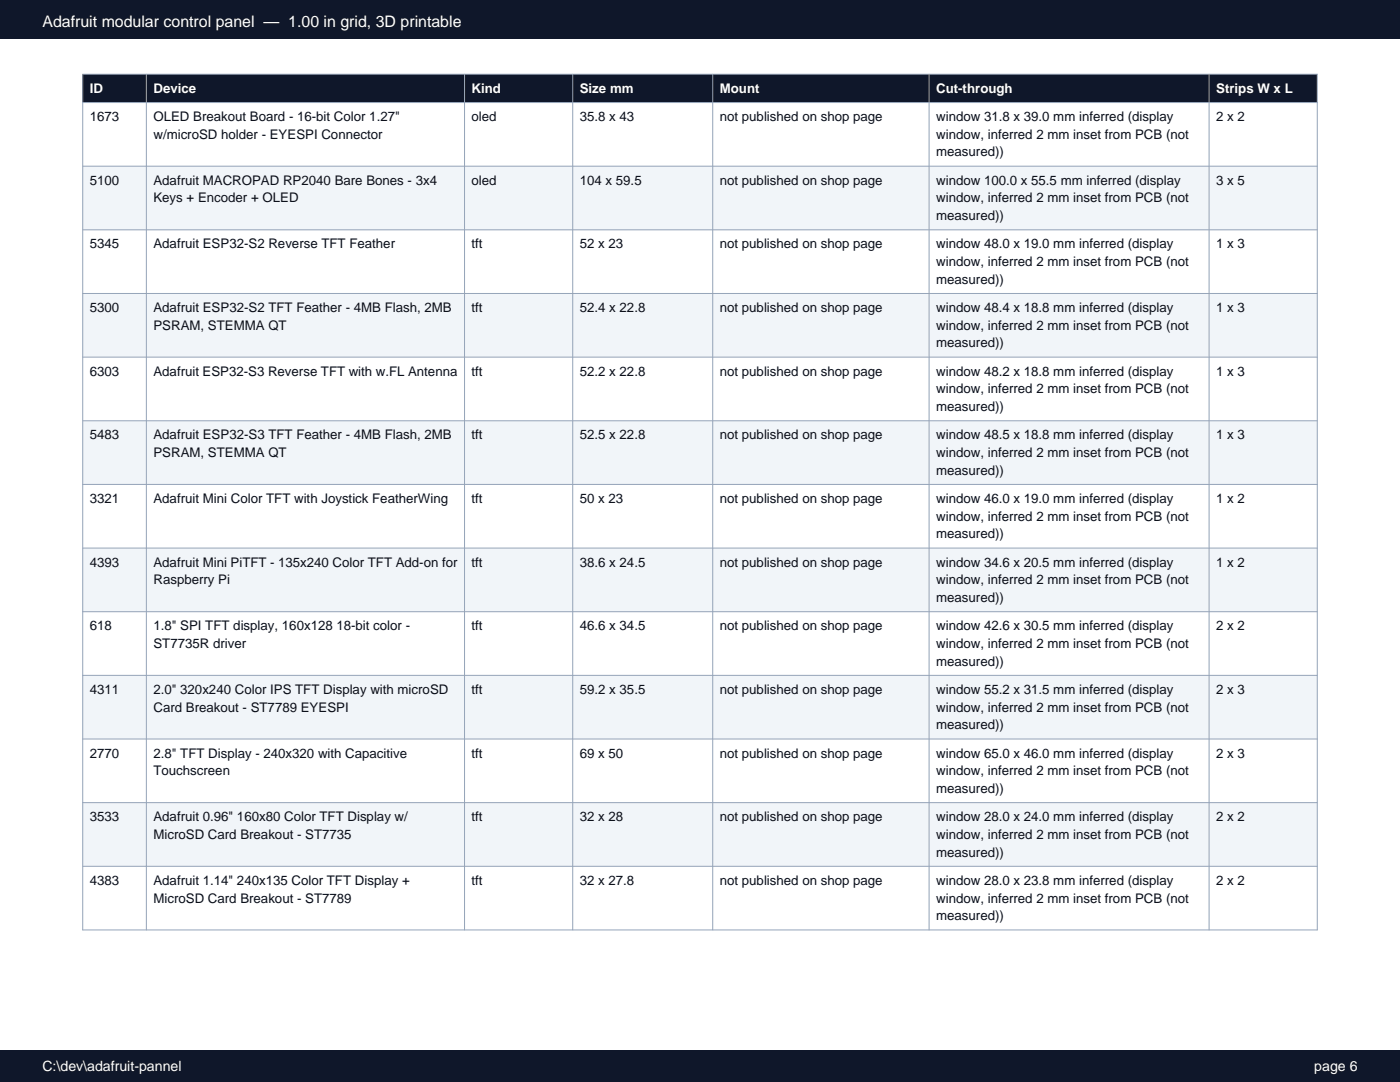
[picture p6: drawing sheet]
<svg xmlns="http://www.w3.org/2000/svg" width="279mm" height="216mm" viewBox="0 0 279 216" stroke-linecap="round" stroke-linejoin="round" font-family="sans-serif">
<defs><g id="words">
<text font-size="3.2" fill="#fff" x="8.5" y="5.3">Adafruit modular control panel — 1.00 in grid, 3D printable</text>
<g font-size="2.8" fill="#fff">
<text x="8.5" y="213.8">C:\dev\adafruit-pannel</text>
<text x="262.3" y="213.8">page 6</text>
</g>
<g font-size="2.6" fill="#fff">
<text x="17.9" y="18.5">ID</text>
<text x="30.6" y="18.5">Device</text>
<text x="94.1" y="18.5">Kind</text>
<text x="115.7" y="18.5">Size mm</text>
<text x="143.7" y="18.5">Mount</text>
<text x="186.8" y="18.5">Cut-through</text>
<text x="242.7" y="18.5">Strips W x L</text>
</g>
<g font-size="2.6" fill="#0b0f19">
<text x="17.9" y="24.2">1673</text>
<text x="30.6" y="24.2">OLED Breakout Board - 16-bit Color 1.27&quot;</text>
<text x="30.6" y="27.7">w/microSD holder - EYESPI Connector</text>
<text x="94.1" y="24.2">oled</text>
<text x="115.7" y="24.2">35.8 x 43</text>
<text x="143.7" y="24.2">not published on shop page</text>
<text x="186.8" y="24.2">window 31.8 x 39.0 mm inferred (display</text>
<text x="186.8" y="27.7">window, inferred 2 mm inset from PCB (not</text>
<text x="242.7" y="24.2">2 x 2</text>
<text x="186.8" y="31.2">measured))</text>
<text x="17.9" y="36.9">5100</text>
<text x="30.6" y="36.9">Adafruit MACROPAD RP2040 Bare Bones - 3x4</text>
<text x="30.6" y="40.4">Keys + Encoder + OLED</text>
<text x="94.1" y="36.9">oled</text>
<text x="115.7" y="36.9">104 x 59.5</text>
<text x="143.7" y="36.9">not published on shop page</text>
<text x="186.8" y="36.9">window 100.0 x 55.5 mm inferred (display</text>
<text x="186.8" y="40.4">window, inferred 2 mm inset from PCB (not</text>
<text x="242.7" y="36.9">3 x 5</text>
<text x="186.8" y="43.9">measured))</text>
<text x="17.9" y="49.6">5345</text>
<text x="30.6" y="49.6">Adafruit ESP32-S2 Reverse TFT Feather</text>
<text x="94.1" y="49.6">tft</text>
<text x="115.7" y="49.6">52 x 23</text>
<text x="143.7" y="49.6">not published on shop page</text>
<text x="186.8" y="49.6">window 48.0 x 19.0 mm inferred (display</text>
<text x="186.8" y="53.1">window, inferred 2 mm inset from PCB (not</text>
<text x="242.7" y="49.6">1 x 3</text>
<text x="186.8" y="56.6">measured))</text>
<text x="17.9" y="62.3">5300</text>
<text x="30.6" y="62.3">Adafruit ESP32-S2 TFT Feather - 4MB Flash, 2MB</text>
<text x="30.6" y="65.8">PSRAM, STEMMA QT</text>
<text x="94.1" y="62.3">tft</text>
<text x="115.7" y="62.3">52.4 x 22.8</text>
<text x="143.7" y="62.3">not published on shop page</text>
<text x="186.8" y="62.3">window 48.4 x 18.8 mm inferred (display</text>
<text x="186.8" y="65.8">window, inferred 2 mm inset from PCB (not</text>
<text x="242.7" y="62.3">1 x 3</text>
<text x="186.8" y="69.3">measured))</text>
<text x="17.9" y="75">6303</text>
<text x="30.6" y="75">Adafruit ESP32-S3 Reverse TFT with w.FL Antenna</text>
<text x="94.1" y="75">tft</text>
<text x="115.7" y="75">52.2 x 22.8</text>
<text x="143.7" y="75">not published on shop page</text>
<text x="186.8" y="75">window 48.2 x 18.8 mm inferred (display</text>
<text x="242.7" y="75">1 x 3</text>
<text x="186.8" y="78.5">window, inferred 2 mm inset from PCB (not</text>
<text x="186.8" y="82">measured))</text>
<text x="17.9" y="87.7">5483</text>
<text x="30.6" y="87.7">Adafruit ESP32-S3 TFT Feather - 4MB Flash, 2MB</text>
<text x="94.1" y="87.7">tft</text>
<text x="115.7" y="87.7">52.5 x 22.8</text>
<text x="143.7" y="87.7">not published on shop page</text>
<text x="186.8" y="87.7">window 48.5 x 18.8 mm inferred (display</text>
<text x="242.7" y="87.7">1 x 3</text>
<text x="30.6" y="91.2">PSRAM, STEMMA QT</text>
<text x="186.8" y="91.2">window, inferred 2 mm inset from PCB (not</text>
<text x="186.8" y="94.7">measured))</text>
<text x="17.9" y="100.4">3321</text>
<text x="30.6" y="100.4">Adafruit Mini Color TFT with Joystick FeatherWing</text>
<text x="94.1" y="100.4">tft</text>
<text x="115.7" y="100.4">50 x 23</text>
<text x="143.7" y="100.4">not published on shop page</text>
<text x="186.8" y="100.4">window 46.0 x 19.0 mm inferred (display</text>
<text x="242.7" y="100.4">1 x 2</text>
<text x="186.8" y="103.9">window, inferred 2 mm inset from PCB (not</text>
<text x="186.8" y="107.4">measured))</text>
<text x="17.9" y="113.1">4393</text>
<text x="30.6" y="113.1">Adafruit Mini PiTFT - 135x240 Color TFT Add-on for</text>
<text x="94.1" y="113.1">tft</text>
<text x="115.7" y="113.1">38.6 x 24.5</text>
<text x="143.7" y="113.1">not published on shop page</text>
<text x="186.8" y="113.1">window 34.6 x 20.5 mm inferred (display</text>
<text x="242.7" y="113.1">1 x 2</text>
<text x="30.6" y="116.6">Raspberry Pi</text>
<text x="186.8" y="116.6">window, inferred 2 mm inset from PCB (not</text>
<text x="17.9" y="125.8">618</text>
<text x="30.6" y="125.8">1.8&quot; SPI TFT display, 160x128 18-bit color -</text>
<text x="94.1" y="125.8">tft</text>
<text x="115.7" y="125.8">46.6 x 34.5</text>
<text x="143.7" y="125.8">not published on shop page</text>
<text x="186.8" y="120.1">measured))</text>
<text x="186.8" y="125.8">window 42.6 x 30.5 mm inferred (display</text>
<text x="242.7" y="125.8">2 x 2</text>
<text x="30.6" y="129.3">ST7735R driver</text>
<text x="186.8" y="129.3">window, inferred 2 mm inset from PCB (not</text>
<text x="186.8" y="132.8">measured))</text>
<text x="17.9" y="138.5">4311</text>
<text x="30.6" y="138.5">2.0&quot; 320x240 Color IPS TFT Display with microSD</text>
<text x="30.6" y="142">Card Breakout - ST7789 EYESPI</text>
<text x="94.1" y="138.5">tft</text>
<text x="115.7" y="138.5">59.2 x 35.5</text>
<text x="143.7" y="138.5">not published on shop page</text>
<text x="186.8" y="138.5">window 55.2 x 31.5 mm inferred (display</text>
<text x="186.8" y="142">window, inferred 2 mm inset from PCB (not</text>
<text x="242.7" y="138.5">2 x 3</text>
<text x="186.8" y="145.5">measured))</text>
<text x="17.9" y="151.2">2770</text>
<text x="30.6" y="151.2">2.8&quot; TFT Display - 240x320 with Capacitive</text>
<text x="30.6" y="154.7">Touchscreen</text>
<text x="94.1" y="151.2">tft</text>
<text x="115.7" y="151.2">69 x 50</text>
<text x="143.7" y="151.2">not published on shop page</text>
<text x="186.8" y="151.2">window 65.0 x 46.0 mm inferred (display</text>
<text x="186.8" y="154.7">window, inferred 2 mm inset from PCB (not</text>
<text x="242.7" y="151.2">2 x 3</text>
<text x="186.8" y="158.2">measured))</text>
<text x="17.9" y="163.9">3533</text>
<text x="30.6" y="163.9">Adafruit 0.96&quot; 160x80 Color TFT Display w/</text>
<text x="30.6" y="167.4">MicroSD Card Breakout - ST7735</text>
<text x="94.1" y="163.9">tft</text>
<text x="115.7" y="163.9">32 x 28</text>
<text x="143.7" y="163.9">not published on shop page</text>
<text x="186.8" y="163.9">window 28.0 x 24.0 mm inferred (display</text>
<text x="186.8" y="167.4">window, inferred 2 mm inset from PCB (not</text>
<text x="242.7" y="163.9">2 x 2</text>
<text x="186.8" y="170.9">measured))</text>
<text x="17.9" y="176.6">4383</text>
<text x="30.6" y="176.6">Adafruit 1.14&quot; 240x135 Color TFT Display +</text>
<text x="94.1" y="176.6">tft</text>
<text x="115.7" y="176.6">32 x 27.8</text>
<text x="143.7" y="176.6">not published on shop page</text>
<text x="186.8" y="176.6">window 28.0 x 23.8 mm inferred (display</text>
<text x="242.7" y="176.6">2 x 2</text>
<text x="30.6" y="180.1">MicroSD Card Breakout - ST7789</text>
<text x="186.8" y="180.1">window, inferred 2 mm inset from PCB (not</text>
<text x="186.8" y="183.6">measured))</text>
</g>
</g></defs>
<g fill="#0f172a">
<path d="M0 0h279.4v7.8h-279.4z" fill-rule="evenodd"/>
<path d="M0 209.5h279.4v6.4h-279.4z" fill-rule="evenodd"/>
<path d="M16.5 14.8h246.4v5.7h-246.4z" fill-rule="evenodd"/>
</g>
<g fill="#fff">
<path d="M16.5 20.5h246.4v165.1h-246.4z" fill-rule="evenodd"/>
<path d="M16.5 20.5h246.4v12.7h-246.4z" fill-rule="evenodd"/>
</g>
<path d="M16.5 33.2h246.4v12.7h-246.4z" fill-rule="evenodd" fill="#f1f5f9"/>
<path d="M16.5 45.9h246.4v12.7h-246.4z" fill-rule="evenodd" fill="#fff"/>
<path d="M16.5 58.6h246.4v12.7h-246.4z" fill-rule="evenodd" fill="#f1f5f9"/>
<path d="M16.5 71.3h246.4v12.7h-246.4z" fill-rule="evenodd" fill="#fff"/>
<path d="M16.5 84h246.4v12.7h-246.4z" fill-rule="evenodd" fill="#f1f5f9"/>
<path d="M16.5 96.7h246.4v12.7h-246.4z" fill-rule="evenodd" fill="#fff"/>
<path d="M16.5 109.4h246.4v12.7h-246.4z" fill-rule="evenodd" fill="#f1f5f9"/>
<path d="M16.5 122.1h246.4v12.7h-246.4z" fill-rule="evenodd" fill="#fff"/>
<path d="M16.5 134.8h246.4v12.7h-246.4z" fill-rule="evenodd" fill="#f1f5f9"/>
<path d="M16.5 147.5h246.4v12.7h-246.4z" fill-rule="evenodd" fill="#fff"/>
<path d="M16.5 160.2h246.4v12.7h-246.4z" fill-rule="evenodd" fill="#f1f5f9"/>
<path d="M16.5 172.9h246.4v12.7h-246.4z" fill-rule="evenodd" fill="#fff"/>
<g fill="none" stroke="#94a3b8" stroke-width=".2">
<path d="M16.5 14.8h246.4v170.8h-246.4zM29.2 14.8v170.8M92.7 14.8v170.8M114.3 14.8v170.8M142.2 14.8v170.8M185.4 14.8v170.8M241.3 14.8v170.8M16.5 20.5h246.4M16.5 33.2h246.4M16.5 45.9h246.4M16.5 58.6h246.4M16.5 71.3h246.4"/>
<path d="M16.5 84h246.4M16.5 96.7h246.4M16.5 109.4h246.4M16.5 122.1h246.4M16.5 134.8h246.4M16.5 147.5h246.4M16.5 160.2h246.4M16.5 172.9h246.4"/>
</g>
<use href="#words"/>
</svg>
